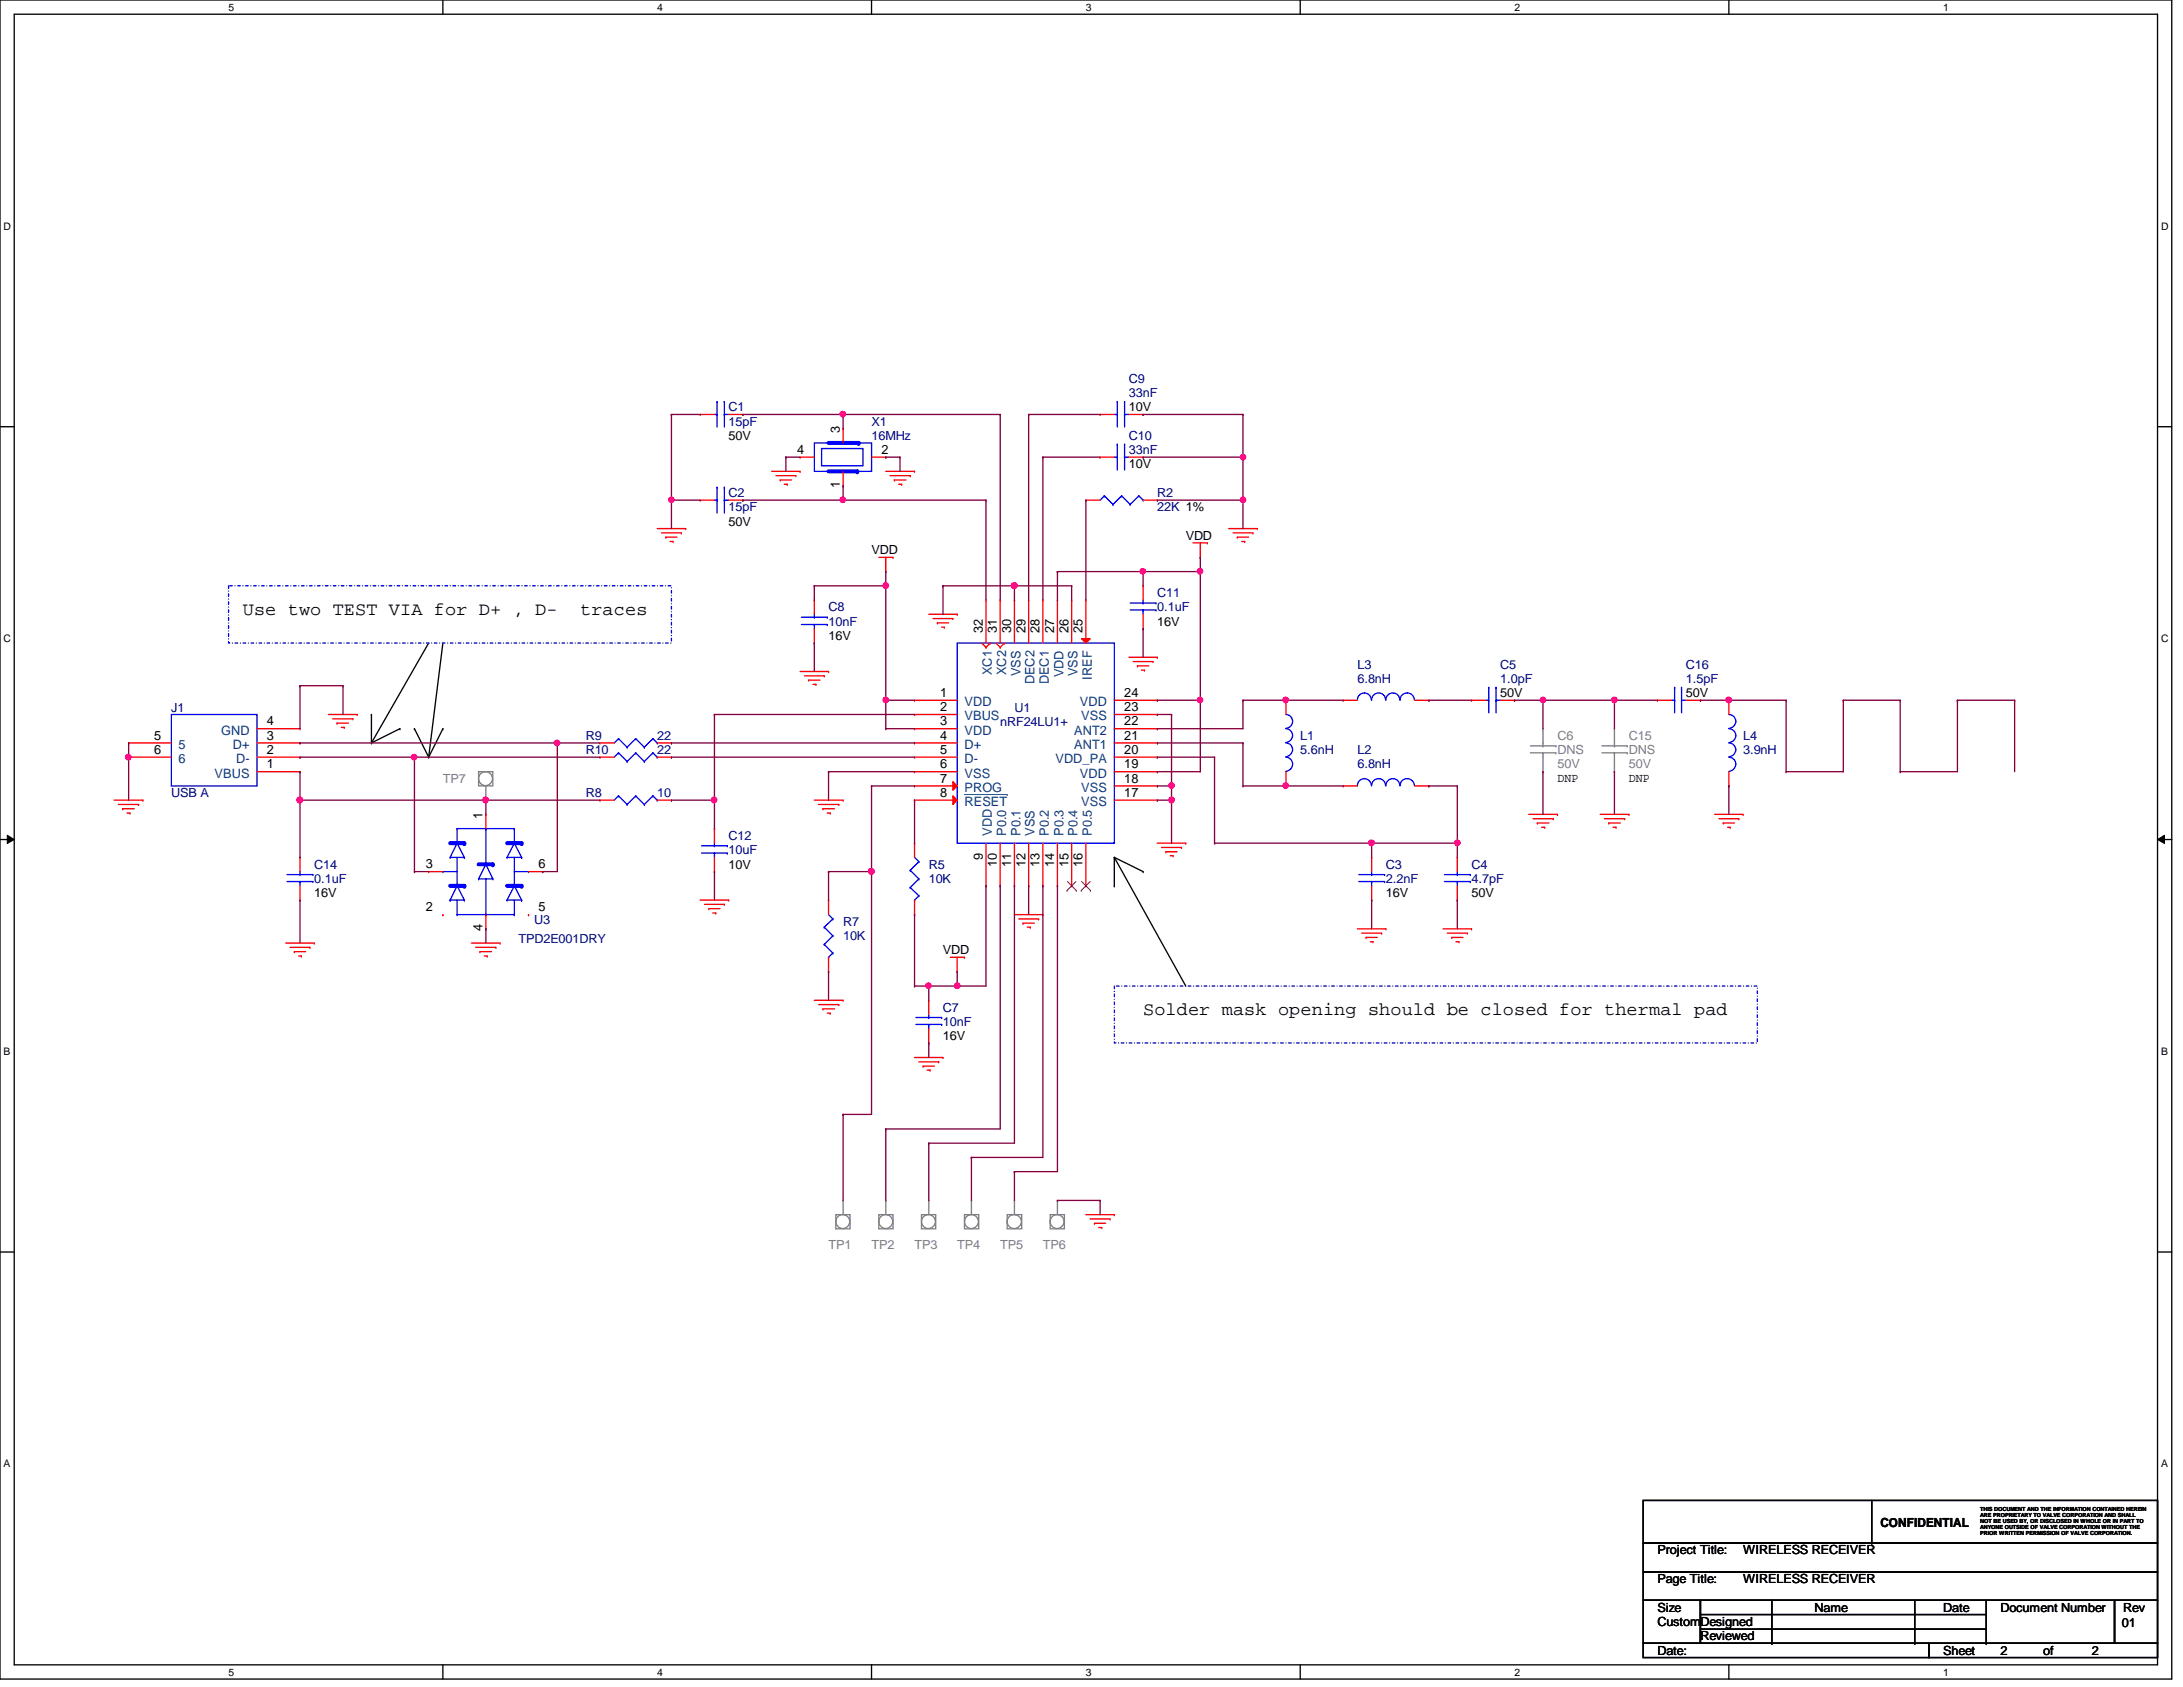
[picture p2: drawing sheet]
<svg xmlns="http://www.w3.org/2000/svg" width="279mm" height="216mm" viewBox="0 0 279 216" stroke-linecap="round" stroke-linejoin="round" font-family="sans-serif">
<defs><g id="words">
<g font-size="2.4">
<text x="31.1" y="78.7">Use two TEST VIA for D+ , D-</text>
<text x="74.3" y="78.7">traces</text>
<text x="146.3" y="129.9">Solder mask opening should be closed for thermal pad</text>
</g>
<g font-size="1.7">
<text x="102" y="58.1">4</text>
<text x="107.5" y="55.4" transform="rotate(-90 107.5 55.4)">3</text>
<text x="112.8" y="58.1">2</text>
<text x="107.5" y="62.5" transform="rotate(-90 107.5 62.5)">1</text>
<text x="125.8" y="81" transform="rotate(-90 125.8 81)">32</text>
<text x="127.6" y="81" transform="rotate(-90 127.6 81)">31</text>
<text x="129.4" y="81" transform="rotate(-90 129.4 81)">30</text>
<text x="131.2" y="81" transform="rotate(-90 131.2 81)">29</text>
<text x="133.1" y="81" transform="rotate(-90 133.1 81)">28</text>
<text x="134.9" y="81" transform="rotate(-90 134.9 81)">27</text>
<text x="136.7" y="81" transform="rotate(-90 136.7 81)">26</text>
<text x="138.6" y="81" transform="rotate(-90 138.6 81)">25</text>
<text x="120.3" y="89.2">1</text>
<text x="143.9" y="89.2">24</text>
<text x="19.7" y="94.7">5</text>
<text x="34.2" y="94.7">3</text>
<text x="34.2" y="92.8">4</text>
<text x="120.3" y="91">2</text>
<text x="120.3" y="92.8">3</text>
<text x="120.3" y="94.7">4</text>
<text x="143.9" y="94.7">21</text>
<text x="143.9" y="92.8">22</text>
<text x="143.9" y="91">23</text>
<text x="19.7" y="96.5">6</text>
<text x="34.2" y="98.3">1</text>
<text x="34.2" y="96.5">2</text>
<text x="120.3" y="96.5">5</text>
<text x="120.3" y="98.3">6</text>
<text x="120.3" y="100.2">7</text>
<text x="120.3" y="102">8</text>
<text x="143.9" y="102">17</text>
<text x="143.9" y="100.2">18</text>
<text x="143.9" y="98.3">19</text>
<text x="143.9" y="96.5">20</text>
<text x="61.8" y="104.8" transform="rotate(-90 61.8 104.8)">1</text>
<text x="54.5" y="111.1">3</text>
<text x="68.9" y="111.1">6</text>
<text x="125.8" y="110.1" transform="rotate(-90 125.8 110.1)">9</text>
<text x="127.6" y="111" transform="rotate(-90 127.6 111)">10</text>
<text x="129.4" y="111" transform="rotate(-90 129.4 111)">11</text>
<text x="131.2" y="111" transform="rotate(-90 131.2 111)">12</text>
<text x="133.1" y="111" transform="rotate(-90 133.1 111)">13</text>
<text x="134.9" y="111" transform="rotate(-90 134.9 111)">14</text>
<text x="136.7" y="111" transform="rotate(-90 136.7 111)">15</text>
<text x="138.6" y="111" transform="rotate(-90 138.6 111)">16</text>
<text x="54.5" y="116.6">2</text>
<text x="61.8" y="119.2" transform="rotate(-90 61.8 119.2)">4</text>
<text x="68.9" y="116.6">5</text>
</g>
<g font-size="1.7" fill="#004080">
<text x="127" y="86.4" transform="rotate(-90 127 86.4)">XC1</text>
<text x="128.8" y="86.4" transform="rotate(-90 128.8 86.4)">XC2</text>
<text x="130.6" y="86.5" transform="rotate(-90 130.6 86.5)">VSS</text>
<text x="132.4" y="87.6" transform="rotate(-90 132.4 87.6)">DEC2</text>
<text x="134.2" y="87.6" transform="rotate(-90 134.2 87.6)">DEC1</text>
<text x="136.1" y="86.7" transform="rotate(-90 136.1 86.7)">VDD</text>
<text x="137.9" y="86.5" transform="rotate(-90 137.9 86.5)">VSS</text>
<text x="139.7" y="87" transform="rotate(-90 139.7 87)">IREF</text>
<text x="22.9" y="95.8">5</text>
<text x="28.3" y="94">GND</text>
<text x="29.8" y="95.8">D+</text>
<text x="123.4" y="90.4">VDD</text>
<text x="123.4" y="92.2">VBUS</text>
<text x="123.4" y="94">VDD</text>
<text x="123.4" y="95.8">D+</text>
<text x="137.5" y="95.8">ANT1</text>
<text x="137.5" y="94">ANT2</text>
<text x="138.2" y="90.4">VDD</text>
<text x="138.4" y="92.2">VSS</text>
<text x="22.9" y="97.7">6</text>
<text x="27.5" y="99.5">VBUS</text>
<text x="30.2" y="97.7">D-</text>
<text x="123.4" y="97.7">D-</text>
<text x="123.4" y="99.5">VSS</text>
<text x="123.4" y="101.3">PROG</text>
<text x="135.1" y="97.7">VDD_PA</text>
<text x="138.2" y="99.5">VDD</text>
<text x="138.4" y="101.3">VSS</text>
<text x="123.4" y="103.2">RESET</text>
<text x="127" y="107" transform="rotate(-90 127 107)">VDD</text>
<text x="128.8" y="107" transform="rotate(-90 128.8 107)">P0.0</text>
<text x="130.6" y="107" transform="rotate(-90 130.6 107)">P0.1</text>
<text x="132.4" y="107" transform="rotate(-90 132.4 107)">VSS</text>
<text x="134.2" y="107" transform="rotate(-90 134.2 107)">P0.2</text>
<text x="136.1" y="107" transform="rotate(-90 136.1 107)">P0.3</text>
<text x="137.9" y="107" transform="rotate(-90 137.9 107)">P0.4</text>
<text x="138.4" y="103.2">VSS</text>
<text x="139.7" y="107" transform="rotate(-90 139.7 107)">P0.5</text>
</g>
<g font-size="1.6" fill="#000080">
<text x="93.3" y="52.6">C1</text>
<text x="144.5" y="49">C9</text>
<text x="144.5" y="50.8">33nF</text>
<text x="93.3" y="54.5">15pF</text>
<text x="111.5" y="54.5">X1</text>
<text x="111.5" y="56.3">16MHz</text>
<text x="144.5" y="56.3">C10</text>
<text x="144.5" y="58.1">33nF</text>
<text x="93.3" y="63.6">C2</text>
<text x="93.3" y="65.4">15pF</text>
<text x="148.1" y="63.6">R2</text>
<text x="148.1" y="65.4">22K 1%</text>
<text x="148.1" y="76.4">C11</text>
<text x="106" y="78.2">C8</text>
<text x="106" y="80.1">10nF</text>
<text x="148.1" y="78.2">0.1uF</text>
<text x="173.7" y="85.6">L3</text>
<text x="173.7" y="87.4">6.8nH</text>
<text x="192" y="85.6">C5</text>
<text x="192" y="87.4">1.0pF</text>
<text x="215.8" y="85.6">C16</text>
<text x="215.8" y="87.4">1.5pF</text>
<text x="21.9" y="91.1">J1</text>
<text x="75" y="94.7">R9</text>
<text x="84.1" y="94.7">22</text>
<text x="128" y="92.9">nRF24LU1+</text>
<text x="129.8" y="91.1">U1</text>
<text x="166.4" y="94.7">L1</text>
<text x="223.1" y="94.7">L4</text>
<text x="75" y="96.5">R10</text>
<text x="84.1" y="96.5">22</text>
<text x="166.4" y="96.5">5.6nH</text>
<text x="173.7" y="96.5">L2</text>
<text x="173.7" y="98.3">6.8nH</text>
<text x="223.1" y="96.5">3.9nH</text>
<text x="21.9" y="102">USB A</text>
<text x="75" y="102">R8</text>
<text x="84.1" y="102">10</text>
<text x="93.3" y="107.5">C12</text>
<text x="40.2" y="111.2">C14</text>
<text x="40.2" y="113">0.1uF</text>
<text x="93.3" y="109.3">10uF</text>
<text x="118.9" y="111.2">R5</text>
<text x="118.9" y="113">10K</text>
<text x="177.4" y="111.2">C3</text>
<text x="177.4" y="113">2.2nF</text>
<text x="188.3" y="111.2">C4</text>
<text x="188.3" y="113">4.7pF</text>
<text x="68.4" y="118.3">U3</text>
<text x="107.9" y="118.5">R7</text>
<text x="66.4" y="120.6">TPD2E001DRY</text>
<text x="107.9" y="120.3">10K</text>
<text x="120.7" y="129.5">C7</text>
<text x="120.7" y="131.3">10nF</text>
</g>
<g font-size="1.6">
<text x="144.5" y="52.6">10V</text>
<text x="93.3" y="56.3">50V</text>
<text x="144.5" y="59.9">10V</text>
<text x="93.3" y="67.3">50V</text>
<text x="111.5" y="70.9">VDD</text>
<text x="151.8" y="69.1">VDD</text>
<text x="106" y="81.9">16V</text>
<text x="148.1" y="80.1">16V</text>
<text x="192" y="89.2">50V</text>
<text x="215.8" y="89.2">50V</text>
<text x="199.3" y="100">DNP</text>
<text x="208.5" y="100">DNP</text>
<text x="93.3" y="111.2">10V</text>
<text x="40.2" y="114.8">16V</text>
<text x="177.4" y="114.8">16V</text>
<text x="188.3" y="114.8">50V</text>
<text x="120.7" y="122.1">VDD</text>
<text x="120.7" y="133.1">16V</text>
<text x="240.7" y="195.4">CONFIDENTIAL</text>
<text x="212.1" y="198.9">Project Title:</text>
<text x="212.1" y="202.6">Page Title:</text>
<text x="223.1" y="202.6">WIRELESS RECEIVER</text>
<text x="223.1" y="198.9">WIRELESS RECEIVER</text>
<text x="212.1" y="206.2">Size</text>
<text x="212.1" y="208.1">CustomDesigned</text>
<text x="217.6" y="209.9">Reviewed</text>
<text x="232.2" y="206.2">Name</text>
<text x="248.7" y="206.2">Date</text>
<text x="256" y="206.2">Document Number</text>
<text x="271.6" y="208.3">01</text>
<text x="271.7" y="206.2">Rev</text>
<text x="212.1" y="211.8">Date:</text>
<text x="248.7" y="211.8">Sheet</text>
<text x="256" y="211.8">2</text>
<text x="261.5" y="211.8">of</text>
<text x="267.7" y="211.8">2</text>
</g>
<g font-size="1.6" fill="#808080">
<text x="199.3" y="94.7">C6</text>
<text x="208.5" y="94.7">C15</text>
<text x="56.7" y="100.2">TP7</text>
<text x="199.3" y="96.5">DNS</text>
<text x="199.3" y="98.3">50V</text>
<text x="208.5" y="96.5">DNS</text>
<text x="208.5" y="98.3">50V</text>
<text x="106" y="159.8">TP1</text>
<text x="111.5" y="159.8">TP2</text>
<text x="117.1" y="159.8">TP3</text>
<text x="122.5" y="159.8">TP4</text>
<text x="128" y="159.8">TP5</text>
<text x="133.5" y="159.8">TP6</text>
</g>
<g font-size="1.3">
<text x="29.3" y="1.4">5</text>
<text x="84.1" y="1.4">4</text>
<text x="139" y="1.4">3</text>
<text x="193.8" y="1.4">2</text>
<text x="248.7" y="1.4">1</text>
<text x=".5" y="29.4">D</text>
<text x="276.6" y="29.4">D</text>
<text x=".5" y="82.2">C</text>
<text x="276.6" y="82.2">C</text>
<text x=".5" y="135">B</text>
<text x="276.6" y="135">B</text>
<text x=".5" y="187.8">A</text>
<text x="276.6" y="187.8">A</text>
<text x="29.3" y="214.5">5</text>
<text x="84.1" y="214.5">4</text>
<text x="139" y="214.5">3</text>
<text x="193.8" y="214.5">2</text>
<text x="248.7" y="214.5">1</text>
</g>
<g font-size=".7">
<text x="253.4" y="193.4">THIS DOCUMENT AND THE INFORMATION CONTAINED HEREIN</text>
<text x="253.4" y="194.1">ARE PROPRIETARY TO VALVE CORPORATION AND SHALL</text>
<text x="253.4" y="194.9">NOT BE USED BY, OR DISCLOSED IN WHOLE OR IN PART TO</text>
<text x="253.4" y="195.7">ANYONE OUTSIDE OF VALVE CORPORATION WITHOUT THE</text>
<text x="253.4" y="196.4">PRIOR WRITTEN PERMISSION OF VALVE CORPORATION.</text>
</g>
</g></defs>
<path d="M0 0h278v214.9h-278zM1.8 1.8h274.3v211.3h-274.3z" fill="none" stroke="#000" stroke-width=".17"/>
<g fill="#fff">
<path d="M29.3 .2h.7v1.5h-.7z"/>
<path d="M29.3 213.3h.7v1.5h-.7z"/>
</g>
<path d="M56.7 0v1.8M56.7 213.1v1.8" fill="none" stroke="#000" stroke-width=".17"/>
<g fill="#fff">
<path d="M84.1 .2h.7v1.5h-.7z"/>
<path d="M84.1 213.3h.7v1.5h-.7z"/>
</g>
<path d="M111.5 0v1.8M111.5 213.1v1.8" fill="none" stroke="#000" stroke-width=".17"/>
<g fill="#fff">
<path d="M139 .2h.7v1.5h-.7z"/>
<path d="M139 213.3h.7v1.5h-.7z"/>
</g>
<path d="M166.4 0v1.8M166.4 213.1v1.8" fill="none" stroke="#000" stroke-width=".17"/>
<g fill="#fff">
<path d="M193.8 .2h.8v1.5h-.8z"/>
<path d="M193.8 213.3h.8v1.5h-.8z"/>
</g>
<path d="M221.3 0v1.8M221.3 213.1v1.8" fill="none" stroke="#000" stroke-width=".17"/>
<g fill="#fff">
<path d="M248.7 .2h.7v1.5h-.7z"/>
<path d="M248.7 213.3h.7v1.5h-.7z"/>
<path d="M.5 28.2h.9v1.5h-.9z"/>
<path d="M276.6 28.2h.9v1.5h-.9z"/>
<path d="M.5 81h.9v1.5h-.9z"/>
<path d="M276.6 81h.9v1.5h-.9z"/>
</g>
<path d="M0 54.6h1.8M276.1 54.6h1.9" fill="none" stroke="#000" stroke-width=".17"/>
<g fill="#fff">
<path d="M.5 133.8h.8v1.5h-.8z"/>
<path d="M276.6 133.8h.9v1.5h-.9z"/>
</g>
<path d="M0 107.4h1.8M276.1 107.4h1.9" fill="none" stroke="#000" stroke-width=".17"/>
<path d="M.9 106.9l.9 .5-.9 .5zM276.1 107.4l.9-.5v1z" fill="#000"/>
<path d="M.9 106.9l.9 .5-.9 .5zM276.1 107.4l.9-.5v1z" fill="none" stroke="#000" stroke-width=".13"/>
<g fill="#fff">
<path d="M.5 186.6h.8v1.5h-.8z"/>
<path d="M276.6 186.6h.9v1.5h-.9z"/>
</g>
<g fill="none" stroke="#000" stroke-width=".17">
<path d="M47.5 95.1h.1M47.5 91.4h.1M47.5 91.4v3.7M51.2 93.3h.1M51.2 93.3l-3.7 1.8M53 93.3h.1M53 93.3l1.9 3.6M54.9 96.9h.1M54.9 82.3l-7.4 12.8M56.7 93.3h.1M56.7 82.3l-1.8 14.6M56.7 93.3l-1.8 3.6"/>
<path d="M142.6 109.7h.1M142.6 113.4h.1M142.6 109.7l9.2 16.5M142.6 109.7l3.7 1.8M142.6 109.7v3.7M146.3 111.5h.1M0 160.2h1.8M276.1 160.2h1.9M210.3 197.5h65.8v3.7h-65.8zM210.3 192h65.8v5.5h-65.8zM239.6 197.5h.1M239.6 192v5.5"/>
<path d="M210.3 201.2h65.8v3.6h-65.8zM210.3 204.8h7.3v5.5h-7.3zM210.3 210.3h36.6v1.8h-36.6zM217.6 204.8h53v5.5h-53zM217.6 208.5h36.6M217.6 206.6h36.6M226.8 210.3h.1M226.8 204.8v5.5M245.1 210.3h.1M245.1 204.8v5.5M246.9 210.3h29.2v1.8h-29.2zM254.2 210.3h.1"/>
<path d="M254.2 208.5h.1M254.2 206.6h.1M254.2 204.8v5.5M270.6 204.8h5.5v5.5h-5.5z"/>
</g>
<path d="M29.3 75h56.6v7.3h-56.6zM142.6 126.2h82.3v7.3h-82.3z" fill="none" stroke="#00f" stroke-width=".17" stroke-dasharray=".3 .3 0 .3"/>
<g fill="none" stroke="#f00" stroke-width=".17">
<path d="M84.1 67.6h3.7M84.7 68.2h2.5M85.2 68.7h.1M85.2 68.7h1.5M85.8 69.3h.3M86.1 69.3h.1M87.2 68.2h.1M87.8 67.6h.1M98.8 60.3h3.6M99.3 60.9h2.6M99.9 61.4h.1M99.9 61.4h1.4"/>
<path d="M100.4 62h.4M100.8 62h.1M101.9 60.9h.1M102.4 60.3h.1M104.2 76.8h.1M104.2 76.8v1.8M112.5 71.3h1.8M113.4 73.2h.1M113.4 60.3h3.7M113.4 71.3v1.9M113.9 60.9h2.6M114.3 71.3h.1"/>
<path d="M114.5 61.4h.1M114.5 61.4h1.5M115 62h.4M115.4 62h.1M116.5 60.9h.1M117.1 60.3h.1M118.9 78.6h3.6M119.4 79.2h2.6M120 79.7h.1M120 79.7h1.4M122 79.2h.1M122.5 78.6h.1"/>
<path d="M152.7 69.5h1.8M153.6 71.3h.1M153.6 69.5v1.8M154.5 69.5h.1M157.3 67.6h3.6M157.8 68.2h2.6M158.4 68.7h.1M158.4 68.7h1.4M158.9 69.3h.4M159.3 69.3h.1M160.4 68.2h.1M160.9 67.6h.1"/>
<path d="M42 91.4h3.7M42.6 92h2.6M43.1 92.5h.1M43.1 92.5h1.5M43.7 93.1h.4M44.1 93.1h.1M45.2 92h.1M45.7 91.4h.1M76.8 96.9h.1M76.8 96.9h1.8M84.1 96.9h1.8M85.9 96.9h.1"/>
<path d="M102.4 85.9h3.6M103 86.5h2.5M103.5 87h.1M103.5 87h1.4M104.1 87.6h.3M104.2 82.3h.1M104.2 80.5v1.8M104.4 87.6h.1M105.5 86.5h.1M106 85.9h.1M120.5 80.3h.4M120.9 80.3h.1"/>
<path d="M144.5 84.1h3.6M145 84.7h2.6M145.6 85.2h.1M145.6 85.2h1.4M146.1 85.8h.4M146.5 85.8h.1M147.6 84.7h.1M148.1 84.1h.1M14.6 102.4h3.7M15.2 103h2.5M15.7 103.5h.1M15.7 103.5h1.5"/>
<path d="M16.3 104.1h.3M16.6 104.1h.1M17.7 103h.1M18.3 102.4h.1M38.4 109.7h.1M38.4 115.2h.1M38.4 109.7v1.8M38.4 113.4v1.8M89.6 115.2h3.7M90.2 115.7h2.5M90.7 116.3h.1M90.7 116.3h1.5"/>
<path d="M91.2 116.8h.4M91.4 106h.1M91.4 111.5h.1M91.4 106v1.9M91.4 109.7v1.8M91.6 116.8h.1M92.7 115.7h.1M93.3 115.2h.1M104.2 102.4h3.7M104.8 103h2.6M105.3 103.5h.1M105.3 103.5h1.5"/>
<path d="M105.9 104.1h.4M106.3 104.1h.1M107.4 103h.1M107.9 102.4h.1M129.8 117.1h3.7M130.4 117.6h2.5M130.9 118.2h.1M130.9 118.2h1.5M131.5 118.7h.4M131.9 118.7h.1M132.9 117.6h.1M133.5 117.1h.1"/>
<path d="M148.1 107.9h3.7M148.7 108.5h2.5M149.2 109h.1M149.2 109h1.5M149.8 109.5h.4M150.2 109.5h.1M151.2 108.5h.1M151.8 107.9h.1M173.7 118.9h3.7M174.3 119.4h2.5M174.8 120h.1M174.8 120h1.5"/>
<path d="M176.8 119.4h.1M177.4 118.9h.1M184.7 118.9h3.6M185.3 119.4h2.5M185.8 120h.1M185.8 120h1.4M187.8 119.4h.1M188.3 118.9h.1M195.7 104.2h3.6M196.2 104.8h2.6M196.8 105.3h.1M196.8 105.3h1.4"/>
<path d="M197.3 105.9h.4M197.7 105.9h.1M198.8 104.8h.1M199.3 104.2h.1M204.8 104.2h3.7M205.4 104.8h2.5M205.9 105.3h.1M205.9 105.3h1.5M206.5 105.9h.3M206.8 105.9h.1M207.9 104.8h.1M208.5 104.2h.1"/>
<path d="M219.5 104.2h3.6M220 104.8h2.5M220.6 105.3h.1M220.6 105.3h1.4M221.1 105.9h.3M221.4 105.9h.1M222.5 104.8h.1M223.1 104.2h.1M36.6 120.7h3.6M37.1 121.2h2.6M37.7 121.8h.1M37.7 121.8h1.4"/>
<path d="M38.2 122.3h.4M38.6 122.3h.1M39.7 121.2h.1M40.2 120.7h.1M60.3 120.7h3.7M60.9 121.2h2.6M61.4 121.8h.1M61.4 121.8h1.5M62 122.3h.4M62.4 122.3h.1M63.5 121.2h.1M64 120.7h.1"/>
<path d="M104.2 128h3.7M104.8 128.6h2.6M105.3 129.1h.1M105.3 129.1h1.5M105.9 129.7h.4M106.3 129.7h.1M107.4 128.6h.1M107.9 128h.1M117.1 135.3h3.6M117.6 135.9h2.5M118.2 136.4h.1M118.2 136.4h1.4"/>
<path d="M118.7 136.9h.3M119 136.9h.1M120.1 135.9h.1M120.7 135.3h.1M121.6 122.5h1.8M122.5 124.3h.1M122.5 122.5v1.8M123.4 122.5h.1M175.4 120.5h.3M175.7 120.5h.1M186.4 120.5h.3M186.7 120.5h.1"/>
<path d="M139 155.4h3.6M139.5 156h2.6M140.1 156.5h.1M140.1 156.5h1.4M140.6 157.1h.4M141 157.1h.1M142.1 156h.1M142.6 155.4h.1"/>
</g>
<g fill="none" stroke="#00f" stroke-width=".17">
<path d="M102.6 79.9h3.3M102.6 79h3.3M104.2 79h.1M104.2 79.9h.1M104.2 78.6v.4M104.2 79.9v.6M105.9 79.9h.1M105.9 79h.1M79.2 96.4h.1M79.2 96.4l-.6 .5M79.2 96.4l1.1 1.1M80.3 97.5h.1"/>
<path d="M81.4 96.4h.1M81.4 96.4l-1.1 1.1M81.4 96.4l1.1 1.1M82.5 97.5h.1M83.6 96.4h.1M83.6 96.4l-1.1 1.1M83.6 96.4l.5 .5M84.1 96.9h.1M36.7 112.8h3.3M36.7 111.9h3.3M38.4 111.9h.1M38.4 112.8h.1"/>
<path d="M38.4 111.5v.4M38.4 112.8v.6M40 112.8h.1M40 111.9h.1M57.6 109.7h.1M57.6 109.7l.9-1.8 .9 1.8M57.6 109.7h1.8M59.4 109.7h.1M89.8 109.2h3.3M89.8 108.2h3.3M91.4 108.2h.1M91.4 109.2h.1"/>
<path d="M91.4 107.9v.3M91.4 109.2v.5M93.1 109.2h.1M93.1 108.2h.1"/>
</g>
<g fill="none" stroke="#808080" stroke-width=".17">
<path d="M112.5 155.4h1.8v1.9h-1.8zM113.4 153.6h.1M113.4 153.6v1.8"/>
<circle cx="113.4" cy="156.3" r=".89"/>
</g>
<path d="M57.6 107.9h1.8" fill="none" stroke="#00f" stroke-width=".51"/>
<circle cx="59.4" cy="107.9" r=".25" fill="#00f"/>
<path d="M58.5 106h.1M58.5 113.4h.1M58.5 106v1.7M58.5 109.7v3.7" fill="none" stroke="#00f" stroke-width=".17"/>
<path d="M57.6 113.4h1.8" fill="none" stroke="#00f" stroke-width=".51"/>
<circle cx="59.4" cy="113.4" r=".25" fill="#00f"/>
<path d="M56.7 111.5h.1M56.7 111.5h1.8M57.6 115.2h.1M57.6 115.2l.9-1.8 .9 1.8M57.6 115.2h1.8M58.5 117.1h.1M58.5 115.2v1.9M58.5 106h3.7M58.5 117.1h3.7M59.4 115.2h.1M62.2 106h.1M62.2 117.1h.1" fill="none" stroke="#00f" stroke-width=".17"/>
<path d="M61.3 110.6h1.8" fill="none" stroke="#00f" stroke-width=".51"/>
<circle cx="63.1" cy="110.6" r=".25" fill="#00f"/>
<g fill="none" stroke="#00f" stroke-width=".17">
<path d="M61.3 112.5h.1M61.3 112.5h1.8M62.2 110.6h.1M62.2 106h.1M62.2 117.1h.1M62.2 110.6l-.9 1.9M62.2 110.6l.9 1.9M62.2 106v4.6M62.2 112.5v4.6M63.1 112.5h.1M64.9 109.7h.1M64.9 109.7l.9-1.8 1 1.8"/>
<path d="M65.8 106h.1M65.8 113.4h.1M65.8 117.1h.1M65.8 106v1.7M65.8 109.7v3.7M65.8 115.2v1.9M65.8 113.4l1 1.8M66.8 109.7h.1M66.8 115.2h.1"/>
</g>
<path d="M64.9 113.4h1.9" fill="none" stroke="#00f" stroke-width=".51"/>
<circle cx="66.8" cy="113.4" r=".25" fill="#00f"/>
<path d="M64.9 107.9h1.9" fill="none" stroke="#00f" stroke-width=".51"/>
<circle cx="66.8" cy="107.9" r=".25" fill="#00f"/>
<g fill="none" stroke="#00f" stroke-width=".17">
<path d="M142.6 53h.4M142.6 58.5h.4M143 53h.1M143 51.4h.1M143 58.5h.1M143 56.9h.1M143 51.4v3.3M143 56.9v3.3M143.9 51.4h.1M143.9 53h.1M143.9 56.9h.1M143.9 58.5h.1"/>
<path d="M143.9 53h.6M143.9 51.4v3.3M143.9 56.9v3.3M143.9 58.5h.6M91.4 64h.4M91.8 64h.1M91.8 62.4h.1M91.8 62.4v3.3M92.7 62.4h.1M92.7 64h.1M92.7 64h.6M92.7 62.4v3.3"/>
<path d="M141.4 63.5h.1M141.4 63.5l-.6 .5M141.4 63.5l1.1 1.1M142.5 64.6h.1M143.6 63.5h.1M143.6 63.5l-1.1 1.1M143.6 63.5l1.1 1.1M144.7 64.6h.1M145.8 63.5h.1M145.8 63.5l-1.1 1.1M145.8 63.5l.5 .5M146.3 64h.1"/>
<path d="M21.9 91.4h11v9.2h-11zM175.5 89.6a.89 .89 0 0 0-.9-.9 .89 .89 0 0 0-.9 .9M177.3 89.6a.89 .89 0 0 0-.9-.9 .89 .89 0 0 0-.8 .9M179.2 89.6a.89 .89 0 0 0-1-.9 .89 .89 0 0 0-.8 .9M181 89.6a.91 .91 0 0 0-.9-.9 .91 .91 0 0 0-.9 .9M190.2 89.6h.3M190.5 89.6h.1M190.5 88h.1M190.5 88v3.2M191.5 88h.1M191.5 89.6h.1M191.5 89.6h.5"/>
<path d="M191.5 88v3.2M221.3 91.4a.89 .89 0 0 1 .9 .9 .89 .89 0 0 1-.9 .9M221.3 93.3a.89 .89 0 0 1 .9 .8 .89 .89 0 0 1-.9 .9M221.3 95.1a.89 .89 0 0 1 .9 .9 .89 .89 0 0 1-.9 .9M221.3 96.9a.91 .91 0 0 1 .9 .9 .91 .91 0 0 1-.9 .9M62.2 117.1h3.6M62.2 106h3.6M64.9 115.2h.1M64.9 109.7h1.9M64.9 115.2h1.9M65.8 117.1h.1M65.8 106h.1"/>
<path d="M65.8 113.4l-.9 1.8M65.8 111.5h1.8M66.8 109.7h.1M66.8 115.2h.1M67.6 111.5h.1M116.5 111.4h.1M116.5 113.6h.1M116.5 111.4l1.1 1.1M116.5 113.6l1.1 1M117.1 115.2h.1M117.1 109.7l.5 .6M117.6 110.3h.1"/>
<path d="M117.6 112.5h.1M117.6 114.6h.1M117.6 110.3l-1.1 1.1M117.6 112.5l-1.1 1.1M117.6 114.6l-.5 .6M184.9 112.8h3.3M184.9 111.9h3.3M186.5 111.9h.1M186.5 112.8h.1M186.5 111.5v.4M186.5 112.8v.6M188.2 112.8h.1"/>
<path d="M188.2 111.9h.1"/>
</g>
<g fill="none" stroke="#f00" stroke-width=".17">
<path d="M140.8 53h.1M140.8 58.5h.1M140.8 53h1.8M140.8 58.5h1.8M144.5 53h1.8M144.5 58.5h1.8M146.3 53h.1M146.3 58.5h.1M89.6 64h.1M89.6 64h1.8M93.3 64h1.8M95.1 64h.1"/>
<path d="M139 64h.1M139 64h1.8M146.3 64h1.8M148.1 64h.1M16.5 95.1h.1M16.5 96.9h.1M16.5 96.9h5.4M16.5 95.1h5.4M32.9 98.8h5.5M32.9 96.9h5.5M32.9 95.1h5.5M32.9 93.3h5.5"/>
<path d="M38.4 98.8h.1M38.4 96.9h.1M38.4 95.1h.1M38.4 93.3h.1M171.9 89.6h.1M171.9 89.6h1.8M181.1 89.6h1.8M182.9 89.6h.1M188.3 89.6h.1M188.3 89.6h1.9M192 89.6h1.8M193.8 89.6h.1"/>
<path d="M221.3 89.6h.1M221.3 89.6v1.8M221.3 98.8v1.8M54.9 111.5h.1M54.9 111.5h1.8M56.7 117.1h.1M62.2 104.2h.1M62.2 118.9h.1M62.2 104.2v1.8M62.2 117.1v1.8M67.6 117.1h.1M67.6 111.5h1.9"/>
<path d="M69.5 111.5h.1M117.1 107.9h.1M117.1 117.1h.1M117.1 107.9v1.8M117.1 115.2v1.9M186.5 109.7h.1M186.5 115.2h.1M186.5 109.7v1.8M186.5 113.4v1.8M221.3 100.6h.1"/>
</g>
<g fill="none" stroke="#808080" stroke-width=".17">
<path d="M61.3 98.8h1.8v1.8h-1.8zM195.9 96.4h3.2M195.9 95.5h3.2M197.5 95.5h.1M197.5 96.4h.1M197.5 93.3h.1M197.5 98.8h.1M197.5 93.3v2.2M197.5 96.4v2.4M199.1 96.4h.1M199.1 95.5h.1M205 96.4h3.3"/>
<path d="M205 95.5h3.3M206.6 95.5h.1M206.6 96.4h.1M206.6 93.3h.1M206.6 98.8h.1M206.6 93.3v2.2M206.6 96.4v2.4M208.3 96.4h.1M208.3 95.5h.1M62.2 102.4h.1M62.2 100.6v1.8M117.9 155.4h1.9v1.9h-1.9z"/>
<path d="M118.9 153.6h.1M118.9 153.6v1.8M123.4 155.4h1.9v1.9h-1.9zM124.3 153.6h.1M124.3 153.6v1.8M128.9 155.4h1.9v1.9h-1.9zM129.8 153.6h.1M129.8 153.6v1.8"/>
<circle cx="62.1" cy="99.6" r=".89"/>
<circle cx="118.8" cy="156.3" r=".89"/>
<circle cx="124.3" cy="156.3" r=".89"/>
<circle cx="129.8" cy="156.3" r=".91"/>
</g>
<path d="M106 60.3h3.7" fill="none" stroke="#00f" stroke-width=".51"/>
<circle cx="109.7" cy="60.3" r=".25" fill="#00f"/>
<path d="M106 56.7h3.9" fill="none" stroke="#00f" stroke-width=".51"/>
<circle cx="109.9" cy="56.7" r=".25" fill="#00f"/>
<g fill="none" stroke="#00f" stroke-width=".17">
<path d="M91.4 53h.4M91.8 53h.1M91.8 51.4h.1M91.8 51.4v3.3M92.7 51.4h.1M92.7 53h.1M92.7 53h.6M92.7 51.4v3.3M104.2 56.7h7.3v3.6h-7.3zM105.2 57.4h5.2v2.2h-5.2zM144.7 78.1h3.3M144.7 77.2h3.3"/>
<path d="M146.3 77.2h.1M146.3 78.1h.1M146.3 76.8v.4M146.3 78.1v.5M148 78.1h.1M148 77.2h.1M79.2 94.5h.1M79.2 94.5l-.6 .6M79.2 94.5l1.1 1.1M80.3 95.6h.1M81.4 94.5h.1M81.4 94.5l-1.1 1.1"/>
<path d="M81.4 94.5l1.1 1.1M82.5 95.6h.1M83.6 94.5h.1M83.6 94.5l-1.1 1.1M83.6 94.5l.5 .6M84.1 95.1h.1M122.5 82.3h20.1v25.6h-20.1zM164.6 91.4a.89 .89 0 0 1 .8 .9 .89 .89 0 0 1-.9 .9M164.6 93.3a.89 .89 0 0 1 .8 .9 .89 .89 0 0 1-.9 .8M164.6 95.1a.89 .89 0 0 1 .8 .9 .89 .89 0 0 1-.9 .9M164.6 96.9a.91 .91 0 0 1 .8 .9 .91 .91 0 0 1-.9 .9M214 89.6h.3"/>
<path d="M214.3 89.6h.1M214.3 88h.1M214.3 88v3.2M215.2 88h.1M215.2 89.6h.1M215.2 89.6h.6M215.2 88v3.2M79.2 101.9h.1M79.2 101.9l-.6 .5M79.2 101.9l1.1 1.1M80.3 103h.1M81.4 101.9h.1"/>
<path d="M81.4 101.9l-1.1 1.1M81.4 101.9l1.1 1.1M82.5 103h.1M83.6 101.9h.1M83.6 101.9l-1.1 1.1M83.6 101.9l.5 .5M84.1 102.4h.1M105.5 118.7h.1M105.5 118.7l1.1 1.1M106 117.1l.6 .5M106.6 117.6h.1M106.6 119.8h.1"/>
<path d="M106.6 117.6l-1.1 1.1M106.6 119.8l-1.1 1.1M175.5 100.5a.89 .89 0 0 0-.9-.9 .89 .89 0 0 0-.9 1M177.3 100.5a.89 .89 0 0 0-.9-.8 .89 .89 0 0 0-.8 .9M179.2 100.5a.89 .89 0 0 0-1-.8 .89 .89 0 0 0-.8 .9M181 100.5a.91 .91 0 0 0-.9-.8 .91 .91 0 0 0-.9 .9M105.5 120.9h.1M105.5 120.9l1.1 1.1M106 122.5h.1M106.6 122h.1M106.6 122l-.6 .5M117.2 131.1h3.3"/>
<path d="M117.2 130.2h3.3M118.9 130.2h.1M118.9 131.1h.1M118.9 129.8v.4M118.9 131.1v.6M120.5 131.1h.1M120.5 130.2h.1"/>
</g>
<g fill="none" stroke="#f00" stroke-width=".17">
<path d="M89.6 53h.1M89.6 53h1.8M93.3 53h1.8M95.1 53h.1M102.4 58.5h.1M102.4 58.5h1.8M107.9 54.9h.1M107.9 54.9v1.8M111.5 58.5h1.9M113.4 58.5h.1M107.9 62.2h.1M107.9 60.3v1.9"/>
<path d="M146.3 75h.1M146.3 75v1.8M146.3 78.6v1.9M76.8 95.1h.1M76.8 95.1h1.8M84.1 95.1h1.8M85.9 95.1h.1M117.1 89.6h.1M117.1 91.4h.1M117.1 93.3h.1M117.1 95.1h.1M117.1 96.9h.1"/>
<path d="M117.1 98.8h.1M117.1 89.6h5.4M117.1 95.1h5.4M117.1 91.4h5.4M117.1 93.3h5.4M117.1 96.9h5.4M117.1 98.8h5.4M146.3 80.5h.1M164.6 89.6h.1M164.6 89.6v1.8M164.6 98.8v1.8M212.1 89.6h.1"/>
<path d="M212.1 89.6h1.9M215.8 89.6h1.8M217.6 89.6h.1M76.8 102.4h.1M76.8 102.4h1.8M84.1 102.4h1.8M85.9 102.4h.1M106 115.2h.1M106 115.2v1.9M164.6 100.6h.1M171.9 100.6h.1M171.9 100.6h1.8"/>
<path d="M181.1 100.6h1.8M182.9 100.6h.1M106 124.3h.1M106 122.5v1.8M118.9 128h.1M118.9 133.5h.1M118.9 128v1.8M118.9 131.7v1.8"/>
</g>
<g fill="none" stroke="#808080" stroke-width=".17">
<path d="M134.4 155.4h1.8v1.9h-1.8zM135.3 153.6h.1M135.3 153.6v1.8"/>
<circle cx="135.3" cy="156.3" r=".89"/>
</g>
<path d="M122 100l.5 .6-.5 .5z" fill="#f00"/>
<path d="M117.1 100.6h.1M117.1 100.6h5.4M122 100l.5 .6-.5 .5z" fill="none" stroke="#f00" stroke-width=".17"/>
<path d="M122 101.9l.5 .5-.5 .6z" fill="#f00"/>
<g fill="none" stroke="#f00" stroke-width=".17">
<path d="M142.6 98.8h5.5M142.6 96.9h5.5M142.6 95.1h5.5M142.6 93.3h5.5M142.6 91.4h5.5M142.6 89.6h5.5M148.1 98.8h.1M148.1 96.9h.1M148.1 95.1h.1M148.1 93.3h.1M148.1 91.4h.1M148.1 89.6h.1"/>
<path d="M117.1 102.4h.1M117.1 102.4h5.4M122 101.9l.5 .5-.5 .6zM126.2 113.4h.1M126.2 107.9v5.5M128 113.4h.1M128 107.9v5.5M129.8 113.4h.1M129.8 107.9v5.5M131.7 113.4h.1M131.7 107.9v5.5M133.5 113.4h.1"/>
<path d="M133.5 107.9v5.5M135.3 113.4h.1M135.3 107.9v5.5M137.2 113.4h.1M137.2 107.9v5.5M139 113.4h.1M139 107.9v5.5M142.6 102.4h5.5M142.6 100.6h5.5M148.1 102.4h.1M148.1 100.6h.1"/>
</g>
<path d="M123.4 101.7h5.5M128.9 101.7h.1" fill="none" stroke="#004080" stroke-width=".13"/>
<path d="M136.6 114h.1M136.6 112.8l1.2 1.2M137.7 112.8l-1.1 1.2M137.8 114h.1M138.4 114h.1M138.4 112.8l1.2 1.2M139.5 112.8l-1.1 1.2M139.6 114h.1" fill="none" stroke="#804000" stroke-width=".13"/>
<path d="M138.4 81.7h1.1l-.5 .6z" fill="#f00"/>
<g fill="none" stroke="#f00" stroke-width=".17">
<path d="M126.2 76.8h.1M126.2 76.8v5.5M128 76.8h.1M128 76.8v5.5M129.8 76.8h.1M129.8 76.8v5.5M131.7 76.8h.1M131.7 76.8v5.5M133.5 76.8h.1M133.5 76.8v5.5M135.3 76.8h.1M135.3 76.8v5.5"/>
<path d="M137.2 76.8h.1M137.2 76.8v5.5M139 76.8h.1M139 76.8v5.5M125.6 82.3l.6 .5M126.2 82.8h.1M126.7 82.3h.1M126.7 82.3l-.5 .5M127.5 82.3l.5 .5M128 82.8h.1M128.6 82.3h.1M128.6 82.3l-.6 .5"/>
<path d="M138.4 81.7h1.1l-.5 .6zM175.6 109.7h.1M175.6 115.2h.1M175.6 109.7v1.8M175.6 113.4v1.8"/>
</g>
<g fill="none" stroke="#808080" stroke-width=".17">
<path d="M107 155.4h1.8v1.9h-1.8zM107.9 153.6h.1M107.9 153.6v1.8"/>
<circle cx="107.9" cy="156.3" r=".89"/>
</g>
<path d="M173.9 112.8h3.3M173.9 111.9h3.3M175.6 111.9h.1M175.6 112.8h.1M175.6 111.5v.4M175.6 112.8v.6M177.2 112.8h.1M177.2 111.9h.1" fill="none" stroke="#00f" stroke-width=".17"/>
<g fill="none" stroke="#800040" stroke-width=".17">
<path d="M221.3 89.6h.1M221.3 89.6h7.3M228.6 98.8h.1M228.6 89.6h.1M228.6 89.6v9.2M235.9 89.6h.1M235.9 89.6h7.3M235.9 89.6v9.2h-7.3M243.2 98.8h.1M243.2 89.6h.1M243.2 89.6v9.2M250.5 89.6h.1"/>
<path d="M250.5 89.6h7.4M250.5 89.6v9.2h-7.3M257.9 89.6h.1M257.9 89.6v9.2"/>
</g>
<circle cx="221.3" cy="89.6" r=".36" fill="#f0f"/>
<circle cx="221.3" cy="89.6" r=".36" fill="none" stroke="#f0f" stroke-width=".17"/>
<path d="M197.5 89.6h.1M197.5 89.6v3.7" fill="none" stroke="#800040" stroke-width=".17"/>
<circle cx="197.5" cy="89.6" r=".34" fill="#f0f"/>
<circle cx="197.5" cy="89.6" r=".34" fill="none" stroke="#f0f" stroke-width=".17"/>
<path d="M164.6 89.6h.1M164.6 89.6h7.3M182.9 89.6h.1M182.9 89.6h5.4" fill="none" stroke="#800040" stroke-width=".17"/>
<circle cx="164.5" cy="89.6" r=".34" fill="#f0f"/>
<circle cx="164.5" cy="89.6" r=".34" fill="none" stroke="#f0f" stroke-width=".17"/>
<path d="M164.6 100.6h.1M164.6 100.6h7.3" fill="none" stroke="#800040" stroke-width=".17"/>
<circle cx="164.5" cy="100.5" r=".34" fill="#f0f"/>
<circle cx="164.5" cy="100.5" r=".34" fill="none" stroke="#f0f" stroke-width=".17"/>
<path d="M148.1 93.3h.1M148.1 95.1h.1M148.1 95.1h11M159.1 89.6h.1M159.1 95.1h.1M159.1 89.6v3.7h-11M159.1 95.1v5.5M182.9 100.6h.1M182.9 100.6h3.6M186.5 107.9h.1M186.5 107.9v1.8" fill="none" stroke="#800040" stroke-width=".17"/>
<circle cx="186.5" cy="107.9" r=".34" fill="#f0f"/>
<circle cx="186.5" cy="107.9" r=".34" fill="none" stroke="#f0f" stroke-width=".17"/>
<g fill="none" stroke="#800040" stroke-width=".17">
<path d="M148.1 96.9h.1M148.1 96.9h7.3M155.4 96.9h.1M155.4 96.9v11M197.5 98.8h.1M197.5 98.8v5.4M148.1 100.6h.1M148.1 102.4h.1M148.1 100.6h1.8M149.9 100.6h.1M149.9 100.6v1.8h-1.8M155.4 107.9h.1"/>
<path d="M155.4 107.9h31.1M175.6 107.9h.1M175.6 115.2h.1M175.6 115.2v3.7M186.5 115.2h.1M186.5 115.2v3.7M221.3 100.6h.1M221.3 100.6v3.6"/>
</g>
<circle cx="149.9" cy="102.4" r=".35" fill="#f0f"/>
<circle cx="149.9" cy="102.4" r=".35" fill="none" stroke="#f0f" stroke-width=".17"/>
<path d="M149.9 102.4h.1M149.9 102.4v5.5M175.6 107.9h.1M175.6 107.9v1.8" fill="none" stroke="#800040" stroke-width=".17"/>
<circle cx="175.5" cy="107.9" r=".36" fill="#f0f"/>
<circle cx="175.5" cy="107.9" r=".36" fill="none" stroke="#f0f" stroke-width=".17"/>
<path d="M148.1 91.4h.1M148.1 91.4h1.8M149.9 91.4h.1M149.9 91.4v9.2" fill="none" stroke="#800040" stroke-width=".17"/>
<circle cx="149.9" cy="100.5" r=".34" fill="#f0f"/>
<circle cx="149.9" cy="100.5" r=".34" fill="none" stroke="#f0f" stroke-width=".17"/>
<g fill="none" stroke="#800040" stroke-width=".17">
<path d="M104.2 75h.1M104.2 75h9.2M113.4 73.2h.1M113.4 75h.1M113.4 73.2v16.4M153.6 71.3h.1M153.6 71.3v1.9M104.2 82.3h.1M104.2 82.3v3.6M148.1 98.8h.1M148.1 89.6h.1M148.1 89.6h5.5"/>
<path d="M153.6 89.6h.1M153.6 89.6v9.2h-5.5"/>
</g>
<circle cx="113.4" cy="89.6" r=".34" fill="#f0f"/>
<circle cx="113.4" cy="89.6" r=".34" fill="none" stroke="#f0f" stroke-width=".17"/>
<circle cx="113.4" cy="74.9" r=".35" fill="#f0f"/>
<circle cx="113.4" cy="74.9" r=".35" fill="none" stroke="#f0f" stroke-width=".17"/>
<path d="M120.7 75h.1M120.7 75h16.5M120.7 75v3.6M129.8 75h.1M113.4 89.6h.1M113.4 93.3h.1M113.4 89.6h3.7M113.4 89.6v3.7M113.4 93.3h3.7" fill="none" stroke="#800040" stroke-width=".17"/>
<circle cx="129.8" cy="74.9" r=".37" fill="#f0f"/>
<circle cx="129.8" cy="74.9" r=".37" fill="none" stroke="#f0f" stroke-width=".17"/>
<path d="M146.3 73.2h.1M146.3 73.2h7.3M153.6 73.2h.1M153.6 73.2v16.4" fill="none" stroke="#800040" stroke-width=".17"/>
<circle cx="153.6" cy="89.6" r=".34" fill="#f0f"/>
<circle cx="153.6" cy="89.6" r=".34" fill="none" stroke="#f0f" stroke-width=".17"/>
<circle cx="153.6" cy="73.1" r=".34" fill="#f0f"/>
<circle cx="153.6" cy="73.1" r=".34" fill="none" stroke="#f0f" stroke-width=".17"/>
<path d="M146.3 58.5h.1M146.3 53h.1M146.3 53h12.8M159.1 53h.1M159.1 53v5.5h-12.8M146.3 73.2h.1M146.3 73.2v1.8M146.3 80.5h.1M146.3 80.5v3.6" fill="none" stroke="#800040" stroke-width=".17"/>
<circle cx="159.1" cy="58.5" r=".34" fill="#f0f"/>
<circle cx="159.1" cy="58.5" r=".34" fill="none" stroke="#f0f" stroke-width=".17"/>
<path d="M95.1 53h.1M95.1 53h12.8M131.7 53h.1M131.7 53h9.1M133.5 58.5h.1M133.5 58.5h7.3" fill="none" stroke="#800040" stroke-width=".17"/>
<circle cx="107.9" cy="53" r=".34" fill="#f0f"/>
<circle cx="107.9" cy="53" r=".34" fill="none" stroke="#f0f" stroke-width=".17"/>
<path d="M107.9 53h.1M107.9 53h20.1M95.1 64h.1M95.1 64h12.8" fill="none" stroke="#800040" stroke-width=".17"/>
<circle cx="107.9" cy="64" r=".34" fill="#f0f"/>
<circle cx="107.9" cy="64" r=".34" fill="none" stroke="#f0f" stroke-width=".17"/>
<path d="M85.9 53h.1M85.9 53h3.7M85.9 53v11M107.9 64h.1M107.9 64h18.3" fill="none" stroke="#800040" stroke-width=".17"/>
<circle cx="85.9" cy="64" r=".34" fill="#f0f"/>
<circle cx="85.9" cy="64" r=".34" fill="none" stroke="#f0f" stroke-width=".17"/>
<path d="M85.9 64h.1M85.9 64h3.7M85.9 64v3.6M85.9 95.1h.1M85.9 96.9h.1M85.9 95.1h31.2M85.9 96.9h31.2M85.9 102.4h.1M85.9 102.4h5.5" fill="none" stroke="#800040" stroke-width=".17"/>
<circle cx="91.4" cy="102.4" r=".35" fill="#f0f"/>
<circle cx="91.4" cy="102.4" r=".35" fill="none" stroke="#f0f" stroke-width=".17"/>
<path d="M38.4 98.8h.1M38.4 98.8v3.6M62.2 102.4h.1M62.2 102.4h14.6M91.4 102.4h.1M91.4 111.5h.1M91.4 102.4v3.6M91.4 111.5v3.7" fill="none" stroke="#800040" stroke-width=".17"/>
<circle cx="62.1" cy="102.4" r=".35" fill="#f0f"/>
<circle cx="62.1" cy="102.4" r=".35" fill="none" stroke="#f0f" stroke-width=".17"/>
<path d="M117.1 117.1h.1M117.1 117.1v9.1M118.9 126.2h.1M118.9 126.2h3.6" fill="none" stroke="#800040" stroke-width=".17"/>
<circle cx="118.8" cy="126.1" r=".34" fill="#f0f"/>
<circle cx="118.8" cy="126.1" r=".34" fill="none" stroke="#f0f" stroke-width=".17"/>
<g fill="none" stroke="#800040" stroke-width=".17">
<path d="M100.6 58.5h.1M100.6 58.5v1.8M100.6 58.5h1.8M107.9 53h.1M107.9 53v1.9M113.4 58.5h.1M113.4 58.5h1.8M115.2 58.5h.1M115.2 58.5v1.8M107.9 62.2h.1M107.9 62.2v1.8M38.4 87.8h.1"/>
<path d="M38.4 96.9h.1M38.4 87.8h5.5M38.4 87.8v5.5M38.4 96.9h14.6M43.9 87.8h.1M43.9 87.8v3.6M71.3 95.1h.1M71.3 95.1v16.4h-1.8M91.4 91.4h.1M91.4 91.4v11M91.4 91.4h25.7M106 98.8h.1"/>
<path d="M106 98.8v3.6M106 98.8h11.1M38.4 115.2h.1M38.4 115.2v5.5M69.5 111.5h.1M106 111.5h.1M106 111.5v3.7M106 111.5h5.5M111.5 100.6h.1M111.5 111.5h.1M111.5 100.6h5.6M111.5 111.5v31.1h-3.6"/>
<path d="M117.1 102.4h.1M117.1 102.4v5.5M126.2 113.4h.1M126.2 113.4v12.8M128 113.4h.1M128 113.4v31.1h-14.6M129.8 113.4h.1M129.8 113.4v32.9h-10.9M131.7 113.4h.1M131.7 113.4v3.7M133.5 113.4h.1M133.5 113.4v34.7h-9.2"/>
<path d="M135.3 113.4h.1M135.3 113.4v36.5h-5.5M106 124.3h.1M106 124.3v3.7M118.9 133.5h.1M118.9 126.2h.1M118.9 126.2v1.8M118.9 133.5v1.8M107.9 142.6h.1M107.9 142.6v11M113.4 144.5h.1M113.4 144.5v9.1"/>
<path d="M118.9 146.3h.1M118.9 146.3v7.3M124.3 148.1h.1M124.3 148.1v5.5M129.8 149.9h.1M129.8 149.9v3.7M135.3 153.6h.1M135.3 153.6h5.5M140.8 153.6h.1M140.8 153.6v1.8"/>
</g>
<circle cx="71.3" cy="95.1" r=".34" fill="#f0f"/>
<circle cx="71.3" cy="95.1" r=".34" fill="none" stroke="#f0f" stroke-width=".17"/>
<path d="M38.4 102.4h.1M38.4 102.4h23.8M62.2 102.4h.1M62.2 118.9h.1M62.2 102.4v1.8M62.2 118.9v1.8M111.5 100.6h.1M111.5 100.6v10.9" fill="none" stroke="#800040" stroke-width=".17"/>
<circle cx="111.5" cy="111.5" r=".37" fill="#f0f"/>
<circle cx="111.5" cy="111.5" r=".37" fill="none" stroke="#f0f" stroke-width=".17"/>
<path d="M122.5 124.3h.1M122.5 124.3v1.9" fill="none" stroke="#800040" stroke-width=".17"/>
<circle cx="122.5" cy="126.1" r=".34" fill="#f0f"/>
<circle cx="122.5" cy="126.1" r=".34" fill="none" stroke="#f0f" stroke-width=".17"/>
<path d="M135.3 73.2h.1M135.3 73.2h11M117.1 126.2h.1M117.1 126.2h1.8" fill="none" stroke="#800040" stroke-width=".17"/>
<circle cx="146.3" cy="73.1" r=".34" fill="#f0f"/>
<circle cx="146.3" cy="73.1" r=".34" fill="none" stroke="#f0f" stroke-width=".17"/>
<g fill="none" stroke="#800040" stroke-width=".17">
<path d="M128 53h.1M128 53v23.8M131.7 53h.1M131.7 53v23.8M133.5 58.5h.1M133.5 58.5v18.3M159.1 58.5h.1M159.1 58.5v5.5M126.2 64h.1M126.2 64v12.8M129.8 75h.1M129.8 75v1.8"/>
<path d="M135.3 73.2h.1M135.3 73.2v3.6M137.2 75h.1M137.2 75v1.8M139 64h.1M139 64v12.8M38.4 95.1h.1M38.4 95.1h38.4M71.3 95.1h.1M159.1 89.6h.1M159.1 89.6h5.5M193.8 89.6h.1"/>
<path d="M193.8 89.6h12.8M197.5 89.6h.1M206.6 89.6h.1M206.6 98.8h.1M206.6 89.6v3.7M206.6 98.8v5.4M38.4 102.4h.1M38.4 102.4v7.3M159.1 100.6h.1M159.1 100.6h5.5M186.5 100.6h.1M186.5 100.6v7.3"/>
</g>
<circle cx="38.4" cy="102.4" r=".37" fill="#f0f"/>
<circle cx="38.4" cy="102.4" r=".37" fill="none" stroke="#f0f" stroke-width=".17"/>
<path d="M53 96.9h.1M53 96.9v14.6" fill="none" stroke="#800040" stroke-width=".17"/>
<circle cx="53" cy="96.9" r=".34" fill="#f0f"/>
<circle cx="53" cy="96.9" r=".34" fill="none" stroke="#f0f" stroke-width=".17"/>
<path d="M16.5 96.9h.1M16.5 95.1h.1M16.5 95.1v7.3M53 96.9h.1M53 96.9h23.8M53 111.5h.1M53 111.5h1.9" fill="none" stroke="#800040" stroke-width=".17"/>
<circle cx="16.4" cy="96.9" r=".34" fill="#f0f"/>
<circle cx="16.4" cy="96.9" r=".34" fill="none" stroke="#f0f" stroke-width=".17"/>
<path d="M206.6 89.6h.1M206.6 89.6h5.5M217.6 89.6h.1M217.6 89.6h3.7" fill="none" stroke="#800040" stroke-width=".17"/>
<circle cx="206.6" cy="89.6" r=".34" fill="#f0f"/>
<circle cx="206.6" cy="89.6" r=".34" fill="none" stroke="#f0f" stroke-width=".17"/>
<path d="M148.1 64h.1M148.1 64h11M159.1 64h.1M159.1 64v3.6" fill="none" stroke="#800040" stroke-width=".17"/>
<circle cx="159.1" cy="64" r=".34" fill="#f0f"/>
<circle cx="159.1" cy="64" r=".34" fill="none" stroke="#f0f" stroke-width=".17"/>
<path d="M104.2 75h.1M104.2 75v1.8M122.5 126.2h.1M122.5 126.2h3.7" fill="none" stroke="#800040" stroke-width=".17"/>
<circle cx="221.3" cy="89.6" r=".36" fill="#f0f"/>
<circle cx="221.3" cy="89.6" r=".36" fill="none" stroke="#f0f" stroke-width=".17"/>
<circle cx="197.5" cy="89.6" r=".34" fill="#f0f"/>
<circle cx="197.5" cy="89.6" r=".34" fill="none" stroke="#f0f" stroke-width=".17"/>
<circle cx="164.5" cy="89.6" r=".34" fill="#f0f"/>
<circle cx="164.5" cy="89.6" r=".34" fill="none" stroke="#f0f" stroke-width=".17"/>
<circle cx="164.5" cy="100.5" r=".34" fill="#f0f"/>
<circle cx="164.5" cy="100.5" r=".34" fill="none" stroke="#f0f" stroke-width=".17"/>
<circle cx="186.5" cy="107.9" r=".34" fill="#f0f"/>
<circle cx="186.5" cy="107.9" r=".34" fill="none" stroke="#f0f" stroke-width=".17"/>
<circle cx="149.9" cy="102.4" r=".35" fill="#f0f"/>
<circle cx="149.9" cy="102.4" r=".35" fill="none" stroke="#f0f" stroke-width=".17"/>
<circle cx="175.5" cy="107.9" r=".36" fill="#f0f"/>
<circle cx="175.5" cy="107.9" r=".36" fill="none" stroke="#f0f" stroke-width=".17"/>
<circle cx="149.9" cy="100.5" r=".34" fill="#f0f"/>
<circle cx="149.9" cy="100.5" r=".34" fill="none" stroke="#f0f" stroke-width=".17"/>
<circle cx="113.4" cy="89.6" r=".34" fill="#f0f"/>
<circle cx="113.4" cy="89.6" r=".34" fill="none" stroke="#f0f" stroke-width=".17"/>
<circle cx="113.4" cy="74.9" r=".35" fill="#f0f"/>
<circle cx="113.4" cy="74.9" r=".35" fill="none" stroke="#f0f" stroke-width=".17"/>
<circle cx="129.8" cy="74.9" r=".37" fill="#f0f"/>
<circle cx="129.8" cy="74.9" r=".37" fill="none" stroke="#f0f" stroke-width=".17"/>
<circle cx="153.6" cy="89.6" r=".34" fill="#f0f"/>
<circle cx="153.6" cy="89.6" r=".34" fill="none" stroke="#f0f" stroke-width=".17"/>
<circle cx="153.6" cy="73.1" r=".34" fill="#f0f"/>
<circle cx="153.6" cy="73.1" r=".34" fill="none" stroke="#f0f" stroke-width=".17"/>
<circle cx="159.1" cy="58.5" r=".34" fill="#f0f"/>
<circle cx="159.1" cy="58.5" r=".34" fill="none" stroke="#f0f" stroke-width=".17"/>
<circle cx="107.9" cy="53" r=".34" fill="#f0f"/>
<circle cx="107.9" cy="53" r=".34" fill="none" stroke="#f0f" stroke-width=".17"/>
<circle cx="107.9" cy="64" r=".34" fill="#f0f"/>
<circle cx="107.9" cy="64" r=".34" fill="none" stroke="#f0f" stroke-width=".17"/>
<circle cx="85.9" cy="64" r=".34" fill="#f0f"/>
<circle cx="85.9" cy="64" r=".34" fill="none" stroke="#f0f" stroke-width=".17"/>
<circle cx="91.4" cy="102.4" r=".35" fill="#f0f"/>
<circle cx="91.4" cy="102.4" r=".35" fill="none" stroke="#f0f" stroke-width=".17"/>
<circle cx="62.1" cy="102.4" r=".35" fill="#f0f"/>
<circle cx="62.1" cy="102.4" r=".35" fill="none" stroke="#f0f" stroke-width=".17"/>
<circle cx="118.8" cy="126.1" r=".34" fill="#f0f"/>
<circle cx="118.8" cy="126.1" r=".34" fill="none" stroke="#f0f" stroke-width=".17"/>
<circle cx="71.3" cy="95.1" r=".34" fill="#f0f"/>
<circle cx="71.3" cy="95.1" r=".34" fill="none" stroke="#f0f" stroke-width=".17"/>
<circle cx="111.5" cy="111.5" r=".37" fill="#f0f"/>
<circle cx="111.5" cy="111.5" r=".37" fill="none" stroke="#f0f" stroke-width=".17"/>
<circle cx="122.5" cy="126.1" r=".34" fill="#f0f"/>
<circle cx="122.5" cy="126.1" r=".34" fill="none" stroke="#f0f" stroke-width=".17"/>
<circle cx="146.3" cy="73.1" r=".34" fill="#f0f"/>
<circle cx="146.3" cy="73.1" r=".34" fill="none" stroke="#f0f" stroke-width=".17"/>
<circle cx="38.4" cy="102.4" r=".37" fill="#f0f"/>
<circle cx="38.4" cy="102.4" r=".37" fill="none" stroke="#f0f" stroke-width=".17"/>
<circle cx="53" cy="96.9" r=".34" fill="#f0f"/>
<circle cx="53" cy="96.9" r=".34" fill="none" stroke="#f0f" stroke-width=".17"/>
<circle cx="16.4" cy="96.9" r=".34" fill="#f0f"/>
<circle cx="16.4" cy="96.9" r=".34" fill="none" stroke="#f0f" stroke-width=".17"/>
<circle cx="206.6" cy="89.6" r=".34" fill="#f0f"/>
<circle cx="206.6" cy="89.6" r=".34" fill="none" stroke="#f0f" stroke-width=".17"/>
<circle cx="159.1" cy="64" r=".34" fill="#f0f"/>
<circle cx="159.1" cy="64" r=".34" fill="none" stroke="#f0f" stroke-width=".17"/>
<use href="#words"/>
</svg>
